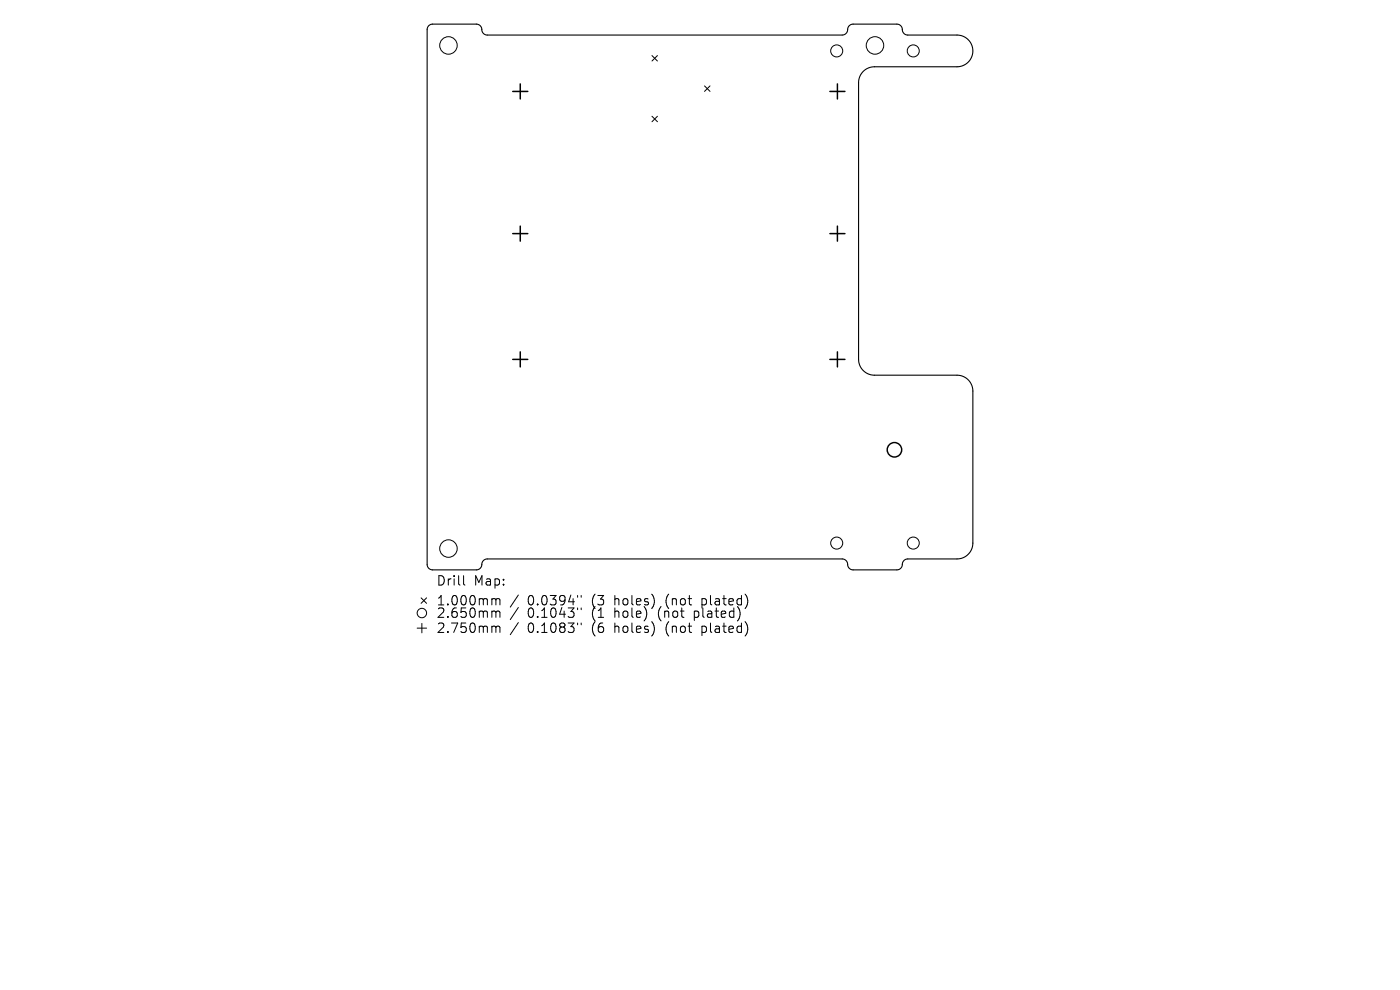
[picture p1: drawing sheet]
<svg xmlns="http://www.w3.org/2000/svg" width="297mm" height="210mm" viewBox="0 0 297 210" stroke-linecap="round" stroke-linejoin="round" font-family="sans-serif">
<defs><g id="words">
<g font-size="2.8">
<text x="92.5" y="124.5">Drill</text>
<text x="100.5" y="124.5">Map:</text>
<text x="92.5" y="128.7">1.000mm</text>
<text x="92.5" y="131.3">2.650mm</text>
<text x="111.9" y="128.7">0.0394&quot;</text>
<text x="111.9" y="131.3">0.1043&quot;</text>
<text x="125.7" y="128.7">(3</text>
<text x="125.7" y="131.3">(1</text>
<text x="130.6" y="128.7">holes)</text>
<text x="130.6" y="131.3">hole)</text>
<text x="140.1" y="131.3">(not</text>
<text x="141.7" y="128.7">(not</text>
<text x="147.9" y="131.3">plated)</text>
<text x="149.5" y="128.7">plated)</text>
<text x="92.5" y="134.5">2.750mm</text>
<text x="111.9" y="134.5">0.1083&quot;</text>
<text x="125.7" y="134.5">(6</text>
<text x="130.6" y="134.5">holes)</text>
<text x="141.7" y="134.5">(not</text>
<text x="149.5" y="134.5">plated)</text>
</g>
</g></defs>
<path d="M91 5.5l.8-.4h9.3a1.34 1.34 0 0 1 1.2 1.6l.4 .5 .7 .2h75.3a1.34 1.34 0 0 0 1.2-1.5l.3-.5 .7-.3h9.4a1.34 1.34 0 0 1 1.2 1.6l.4 .5 .6 .2h10.5a3.4 3.4 0 0 1 3.4 3.4 3.4 3.4 0 0 1-3.4 3.4h-17.5a3.4 3.4 0 0 0-3.4 3.3v58.7a3.4 3.4 0 0 0 3.4 3.4h17.5a3.4 3.4 0 0 1 3.4 3.4v32.2a3.4 3.4 0 0 1-3.4 3.4h-10.4a1.34 1.34 0 0 0-1.2 1.5l-.4 .5-.6 .3h-9.4a1.34 1.34 0 0 1-1.2-1.6l-.5-.5-.6-.2h-75.3a1.34 1.34 0 0 0-1.3 1.5l-.3 .5-.6 .3h-9.4a1.16 1.16 0 0 1-1.2-1.2v-113.4z" fill="none" stroke="#000" stroke-width=".23"/>
<g fill="none" stroke="#000" stroke-width=".21">
<path d="M138.3 11.8l1.2 1.1M139.5 11.8l-1.2 1.1M149.5 18.2l1.1 1.2M150.6 18.2l-1.1 1.2M138.3 24.7l1.2 1.1M139.5 24.7l-1.2 1.1M88.5 133.2h2M89.3 126.8l1.2 1.2M89.5 132.2v2M90.5 126.8l-1.2 1.2M98.3 122.1v1.7l.3 .3M104.6 127l.5 .1 .1 .2"/>
<path d="M104.6 129.6h.3l.3 .3M104.6 132.8l.5 .1 .1 .2M105.2 127.3l.3-.3 .5 .1 .1 1.2M105.2 127.3v1M105.2 129.9v1.1M105.2 133.1v1.1M105.2 129.9l.3-.3 .5 .1 .1 1.3M105.2 133.1l.3-.3 .5 .1 .1 1.3M110 126.2l-1.8 2.6M110 128.9l-1.8 2.5M110 132.1l-1.8 2.5M122.5 126.3v.4"/>
<path d="M122.5 129v.3M122.5 132.2v.3M123.3 126.3v.4M123.3 129v.3M123.3 132.2v.3"/>
<circle cx="95.1" cy="9.6" r="1.86"/>
<circle cx="177.5" cy="10.8" r="1.28"/>
<circle cx="185.6" cy="9.6" r="1.86"/>
<circle cx="193.7" cy="10.8" r="1.28"/>
<circle cx="95.1" cy="116.4" r="1.86"/>
<circle cx="177.5" cy="115.2" r="1.28"/>
<circle cx="193.7" cy="115.2" r="1.28"/>
<circle cx="89.5" cy="130" r="1"/>
</g>
<circle cx="189.8" cy="95.4" r="1.54" fill="none" stroke="#000" stroke-width=".31"/>
<path d="M108.8 19.4h3.2M110.4 17.8v3.2M176.1 19.4h3.1M177.7 17.8v3.2M108.8 49.6h3.2M110.4 48v3.2M176.1 49.6h3.1M177.7 48v3.2M108.8 76.2h3.2M110.4 74.6v3.2M176.1 76.2h3.1M177.7 74.6v3.2" fill="none" stroke="#000" stroke-width=".32"/>
<use href="#words"/>
</svg>
